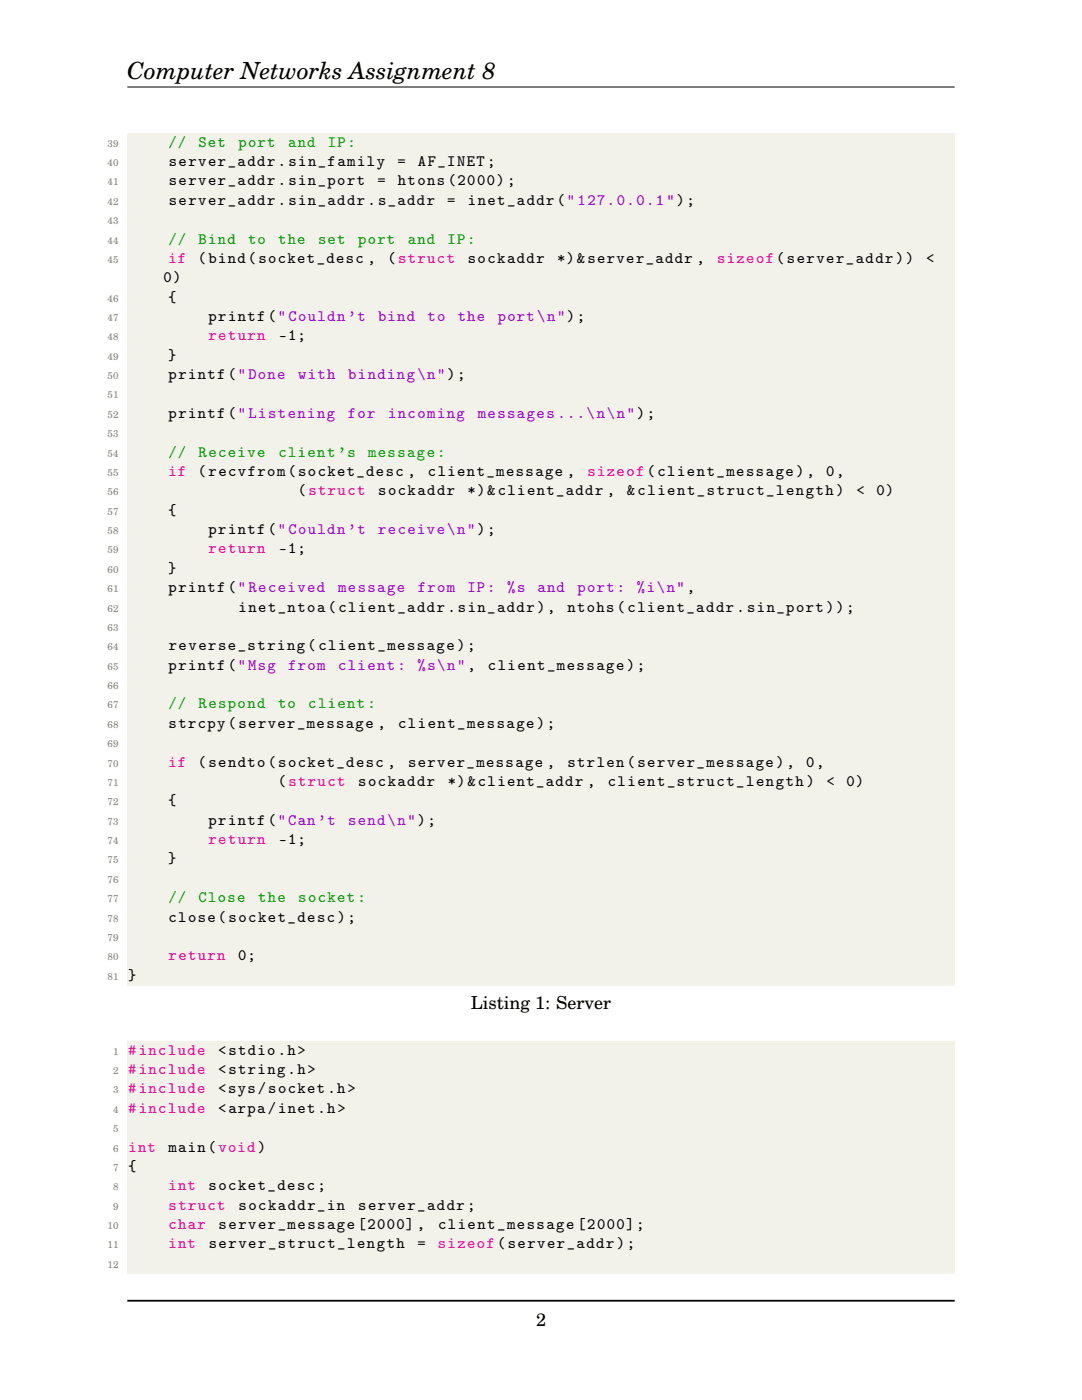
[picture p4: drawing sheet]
<svg xmlns="http://www.w3.org/2000/svg" width="216mm" height="279mm" viewBox="0 0 216 279" stroke-linecap="round" stroke-linejoin="round" font-family="sans-serif">
<defs><g id="words">
<text font-size="4.7" x="25.4" y="15.9">Computer Networks Assignment 8</text>
<g font-size="3.6">
<text x="94" y="201.3">Listing 1: Server</text>
<text x="107" y="264.5">2</text>
</g>
<g font-size="3.2" fill="#090">
<text x="33.6" y="29.3">//</text>
<text x="39.6" y="29.3">Set</text>
<text x="47.6" y="29.3">port</text>
<text x="57.5" y="29.3">and</text>
<text x="65.4" y="29.3">IP:</text>
<text x="33.6" y="48.6">//</text>
<text x="39.6" y="48.6">Bind</text>
<text x="49.5" y="48.6">to</text>
<text x="55.5" y="48.6">the</text>
<text x="63.5" y="48.6">set</text>
<text x="71.5" y="48.6">port</text>
<text x="81.4" y="48.6">and</text>
<text x="89.3" y="48.6">IP:</text>
<text x="33.6" y="91.1">//</text>
<text x="39.6" y="91.1">Receive</text>
<text x="55.5" y="91.1">client’s</text>
<text x="73.5" y="91.1">message:</text>
<text x="33.6" y="141.4">//</text>
<text x="39.6" y="141.4">Respond</text>
<text x="55.5" y="141.4">to</text>
<text x="61.5" y="141.4">client:</text>
<text x="33.6" y="180">//</text>
<text x="39.6" y="180">Close</text>
<text x="51.5" y="180">the</text>
<text x="59.5" y="180">socket:</text>
</g>
<g font-size="3.2">
<text x="33.7" y="33.1">server_addr.sin_family</text>
<text x="79.3" y="33.1">=</text>
<text x="83.4" y="33.1">AF_INET;</text>
<text x="33.7" y="37">server_addr.sin_port</text>
<text x="33.7" y="40.9">server_addr.sin_addr.s_addr</text>
<text x="75.3" y="37">=</text>
<text x="79.4" y="37">htons (2000);</text>
<text x="89.2" y="40.9">=</text>
<text x="93.4" y="40.9">inet_addr(&quot;127.0.0.1&quot;);</text>
<text x="39.5" y="52.5">(bind(socket_desc ,</text>
<text x="77.3" y="52.5">(struct</text>
<text x="93.4" y="52.5">sockaddr</text>
<text x="111.2" y="52.5">*)&amp;server_addr ,</text>
<text x="184.8" y="52.5">&lt;</text>
<text x="32.7" y="56.3">0)</text>
<text x="33.5" y="60.2">{</text>
<text x="41.6" y="64.1">printf(&quot;Couldn’t</text>
<text x="33.5" y="71.8">}</text>
<text x="55.7" y="67.9">-1;</text>
<text x="33.7" y="75.7">printf(&quot;Done</text>
<text x="33.7" y="83.4">printf(&quot;Listening</text>
<text x="39.5" y="95">(recvfrom(socket_desc ,</text>
<text x="85.4" y="95">client_message ,</text>
<text x="164.9" y="95">0,</text>
<text x="59.4" y="98.9">(struct</text>
<text x="75.5" y="98.9">sockaddr</text>
<text x="93.3" y="98.9">*)&amp;client_addr ,</text>
<text x="125.1" y="98.9">&amp;client_struct_length)</text>
<text x="170.9" y="98.9">&lt;</text>
<text x="174.9" y="98.9">0)</text>
<text x="33.5" y="102.7">{</text>
<text x="41.6" y="106.6">printf(&quot;Couldn’t</text>
<text x="55.7" y="110.5">-1;</text>
<text x="33.5" y="114.3">}</text>
<text x="33.7" y="118.2">printf(&quot;Received</text>
<text x="47.6" y="122.1">inet_ntoa(client_addr.sin_addr),</text>
<text x="113.2" y="122.1">ntohs(client_addr.sin_port));</text>
<text x="33.7" y="129.8">reverse_string(client_message);</text>
<text x="33.7" y="133.6">printf(&quot;Msg</text>
<text x="97.4" y="133.6">client_message);</text>
<text x="33.7" y="145.2">strcpy(server_message ,</text>
<text x="79.4" y="145.2">client_message);</text>
<text x="39.5" y="153">(sendto(socket_desc ,</text>
<text x="81.4" y="153">server_message ,</text>
<text x="113.2" y="153">strlen(server_message),</text>
<text x="160.9" y="153">0,</text>
<text x="33.5" y="160.7">{</text>
<text x="55.5" y="156.8">(struct</text>
<text x="71.5" y="156.8">sockaddr</text>
<text x="89.3" y="156.8">*)&amp;client_addr ,</text>
<text x="121.3" y="156.8">client_struct_length)</text>
<text x="164.9" y="156.8">&lt;</text>
<text x="168.9" y="156.8">0)</text>
<text x="41.6" y="164.6">printf(&quot;Can’t</text>
<text x="33.5" y="172.3">}</text>
<text x="55.7" y="168.4">-1;</text>
<text x="33.6" y="183.9">close(socket_desc);</text>
<text x="47.5" y="191.6">0;</text>
<text x="25.6" y="195.5">}</text>
<text x="43.5" y="210.5">&lt;stdio.h&gt;</text>
<text x="43.5" y="214.3">&lt;string.h&gt;</text>
<text x="43.5" y="218.2">&lt;sys/socket.h&gt;</text>
<text x="43.5" y="222.1">&lt;arpa/inet.h&gt;</text>
<text x="25.6" y="233.7">{</text>
<text x="33.6" y="229.8">main(void)</text>
<text x="41.6" y="237.5">socket_desc;</text>
<text x="43.6" y="245.3">server_message [2000],</text>
<text x="47.6" y="241.4">sockaddr_in</text>
<text x="71.5" y="241.4">server_addr;</text>
<text x="87.4" y="245.3">client_message [2000];</text>
<text x="41.6" y="249.1">server_struct_length</text>
<text x="83.3" y="249.1">=</text>
</g>
<g font-size="3.2" fill="#ed028c">
<text x="33.6" y="52.5">if</text>
<text x="143.1" y="52.5">sizeof(server_addr))</text>
<text x="41.6" y="67.9">return</text>
<text x="33.6" y="95">if</text>
<text x="117.2" y="95">sizeof(client_message),</text>
<text x="41.6" y="110.5">return</text>
<text x="33.6" y="153">if</text>
<text x="41.6" y="168.4">return</text>
<text x="33.7" y="191.6">return</text>
<text x="25.6" y="210.5">#include</text>
<text x="25.6" y="214.3">#include</text>
<text x="25.6" y="218.2">#include</text>
<text x="25.6" y="222.1">#include</text>
<text x="25.6" y="229.8">int</text>
<text x="33.6" y="237.5">int</text>
<text x="33.6" y="245.3">char</text>
<text x="33.7" y="241.4">struct</text>
<text x="33.6" y="249.1">int</text>
<text x="87.4" y="249.1">sizeof(server_addr);</text>
</g>
<g font-size="3.2" fill="#9400d1">
<text x="75.4" y="64.1">bind</text>
<text x="85.3" y="64.1">to</text>
<text x="91.3" y="64.1">the</text>
<text x="99.3" y="64.1">port\n&quot;);</text>
<text x="59.5" y="75.7">with</text>
<text x="69.5" y="75.7">binding\n&quot;);</text>
<text x="69.4" y="83.4">for</text>
<text x="77.4" y="83.4">incoming</text>
<text x="95.3" y="83.4">messages ...\n\n&quot;);</text>
<text x="75.5" y="106.6">receive\n&quot;);</text>
<text x="67.5" y="118.2">message</text>
<text x="83.4" y="118.2">from</text>
<text x="93.3" y="118.2">IP:</text>
<text x="101.2" y="118.2">%s</text>
<text x="107.2" y="118.2">and</text>
<text x="115.2" y="118.2">port:</text>
<text x="127.1" y="118.2">%i\n&quot;,</text>
<text x="57.5" y="133.6">from</text>
<text x="67.5" y="133.6">client:</text>
<text x="83.3" y="133.6">%s\n&quot;,</text>
<text x="69.5" y="164.6">send\n&quot;);</text>
</g>
<g font-size="2" fill="#808080">
<text x="21.5" y="29.3">39</text>
<text x="21.5" y="33.1">40</text>
<text x="21.5" y="37">41</text>
<text x="21.5" y="40.9">42</text>
<text x="21.5" y="44.7">43</text>
<text x="21.5" y="48.6">44</text>
<text x="21.5" y="52.5">45</text>
<text x="21.5" y="60.2">46</text>
<text x="21.5" y="64.1">47</text>
<text x="21.5" y="67.9">48</text>
<text x="21.5" y="71.8">49</text>
<text x="21.5" y="75.7">50</text>
<text x="21.5" y="79.5">51</text>
<text x="21.5" y="83.4">52</text>
<text x="21.5" y="87.3">53</text>
<text x="21.5" y="91.1">54</text>
<text x="21.5" y="95">55</text>
<text x="21.5" y="98.9">56</text>
<text x="21.5" y="102.7">57</text>
<text x="21.5" y="106.6">58</text>
<text x="21.5" y="110.5">59</text>
<text x="21.5" y="114.3">60</text>
<text x="21.5" y="118.2">61</text>
<text x="21.5" y="122.1">62</text>
<text x="21.5" y="125.9">63</text>
<text x="21.5" y="129.8">64</text>
<text x="21.5" y="133.6">65</text>
<text x="21.5" y="137.5">66</text>
<text x="21.5" y="141.4">67</text>
<text x="21.5" y="145.2">68</text>
<text x="21.5" y="149.1">69</text>
<text x="21.5" y="153">70</text>
<text x="21.5" y="156.8">71</text>
<text x="21.5" y="160.7">72</text>
<text x="21.5" y="164.6">73</text>
<text x="21.5" y="168.4">74</text>
<text x="21.5" y="172.3">75</text>
<text x="21.5" y="176.2">76</text>
<text x="21.5" y="180">77</text>
<text x="21.5" y="183.9">78</text>
<text x="21.5" y="187.8">79</text>
<text x="21.5" y="191.6">80</text>
<text x="21.5" y="195.5">81</text>
<text x="22.6" y="210.5">1</text>
<text x="22.6" y="214.3">2</text>
<text x="22.6" y="218.2">3</text>
<text x="22.6" y="222.1">4</text>
<text x="22.6" y="225.9">5</text>
<text x="22.6" y="229.8">6</text>
<text x="22.6" y="233.7">7</text>
<text x="22.6" y="237.5">8</text>
<text x="21.5" y="245.3">10</text>
<text x="22.6" y="241.4">9</text>
<text x="21.5" y="249.1">11</text>
<text x="21.5" y="253">12</text>
</g>
</g></defs>
<path d="M25.4 17.4h165.1" fill="none" stroke="#000" stroke-width=".2"/>
<g fill="#f2f2eb">
<path d="M25.4 26.6h165.1v3.8h-165.1z"/>
<path d="M25.4 30.4h165.1v3.9h-165.1z"/>
<path d="M25.4 34.3h165.1v3.9h-165.1z"/>
<path d="M25.4 38.2h165.1v3.8h-165.1z"/>
<path d="M25.4 42h165.1v3.9h-165.1z"/>
<path d="M25.4 45.9h165.1v3.9h-165.1z"/>
<path d="M25.4 49.8h165.1v3.8h-165.1z"/>
<path d="M25.4 53.6h165.1v3.9h-165.1z"/>
<path d="M25.4 57.5h165.1v3.9h-165.1z"/>
<path d="M25.4 61.4h165.1v3.8h-165.1z"/>
<path d="M25.4 65.2h165.1v3.9h-165.1z"/>
<path d="M25.4 69.1h165.1v3.9h-165.1z"/>
<path d="M25.4 73h165.1v3.8h-165.1z"/>
<path d="M25.4 76.8h165.1v3.9h-165.1z"/>
<path d="M25.4 80.7h165.1v3.9h-165.1z"/>
<path d="M25.4 84.6h165.1v3.8h-165.1z"/>
<path d="M25.4 88.4h165.1v3.9h-165.1z"/>
<path d="M25.4 92.3h165.1v3.8h-165.1z"/>
<path d="M25.4 96.1h165.1v3.9h-165.1z"/>
<path d="M25.4 100h165.1v3.9h-165.1z"/>
<path d="M25.4 103.9h165.1v3.8h-165.1z"/>
<path d="M25.4 107.7h165.1v3.9h-165.1z"/>
<path d="M25.4 111.6h165.1v3.9h-165.1z"/>
<path d="M25.4 115.5h165.1v3.8h-165.1z"/>
<path d="M25.4 119.3h165.1v3.9h-165.1z"/>
<path d="M25.4 123.2h165.1v3.9h-165.1z"/>
<path d="M25.4 127.1h165.1v3.8h-165.1z"/>
<path d="M25.4 130.9h165.1v3.9h-165.1z"/>
<path d="M25.4 134.8h165.1v3.9h-165.1z"/>
<path d="M25.4 138.7h165.1v3.8h-165.1z"/>
<path d="M25.4 142.5h165.1v3.9h-165.1z"/>
<path d="M25.4 146.4h165.1v3.9h-165.1z"/>
<path d="M25.4 150.3h165.1v3.8h-165.1z"/>
<path d="M25.4 154.1h165.1v3.9h-165.1z"/>
<path d="M25.4 158h165.1v3.9h-165.1z"/>
<path d="M25.4 161.9h165.1v3.8h-165.1z"/>
<path d="M25.4 165.7h165.1v3.9h-165.1z"/>
<path d="M25.4 169.6h165.1v3.9h-165.1z"/>
<path d="M25.4 173.5h165.1v3.8h-165.1z"/>
<path d="M25.4 177.3h165.1v3.9h-165.1z"/>
<path d="M25.4 181.2h165.1v3.9h-165.1z"/>
<path d="M25.4 185.1h165.1v3.8h-165.1z"/>
<path d="M25.4 188.9h165.1v3.9h-165.1z"/>
<path d="M25.4 192.8h165.1v3.9h-165.1z"/>
<path d="M25.4 207.8h165.1v3.8h-165.1z"/>
<path d="M25.4 211.6h165.1v3.9h-165.1z"/>
<path d="M25.4 215.5h165.1v3.9h-165.1z"/>
<path d="M25.4 219.4h165.1v3.8h-165.1z"/>
<path d="M25.4 223.2h165.1v3.9h-165.1z"/>
<path d="M25.4 227.1h165.1v3.9h-165.1z"/>
<path d="M25.4 231h165.1v3.8h-165.1z"/>
<path d="M25.4 234.8h165.1v3.9h-165.1z"/>
<path d="M25.4 238.7h165.1v3.9h-165.1z"/>
<path d="M25.4 242.6h165.1v3.8h-165.1z"/>
<path d="M25.4 246.4h165.1v3.9h-165.1z"/>
<path d="M25.4 250.3h165.1v3.9h-165.1z"/>
</g>
<path d="M25.4 259.6h165.1" fill="none" stroke="#000" stroke-width=".35"/>
<use href="#words"/>
</svg>
